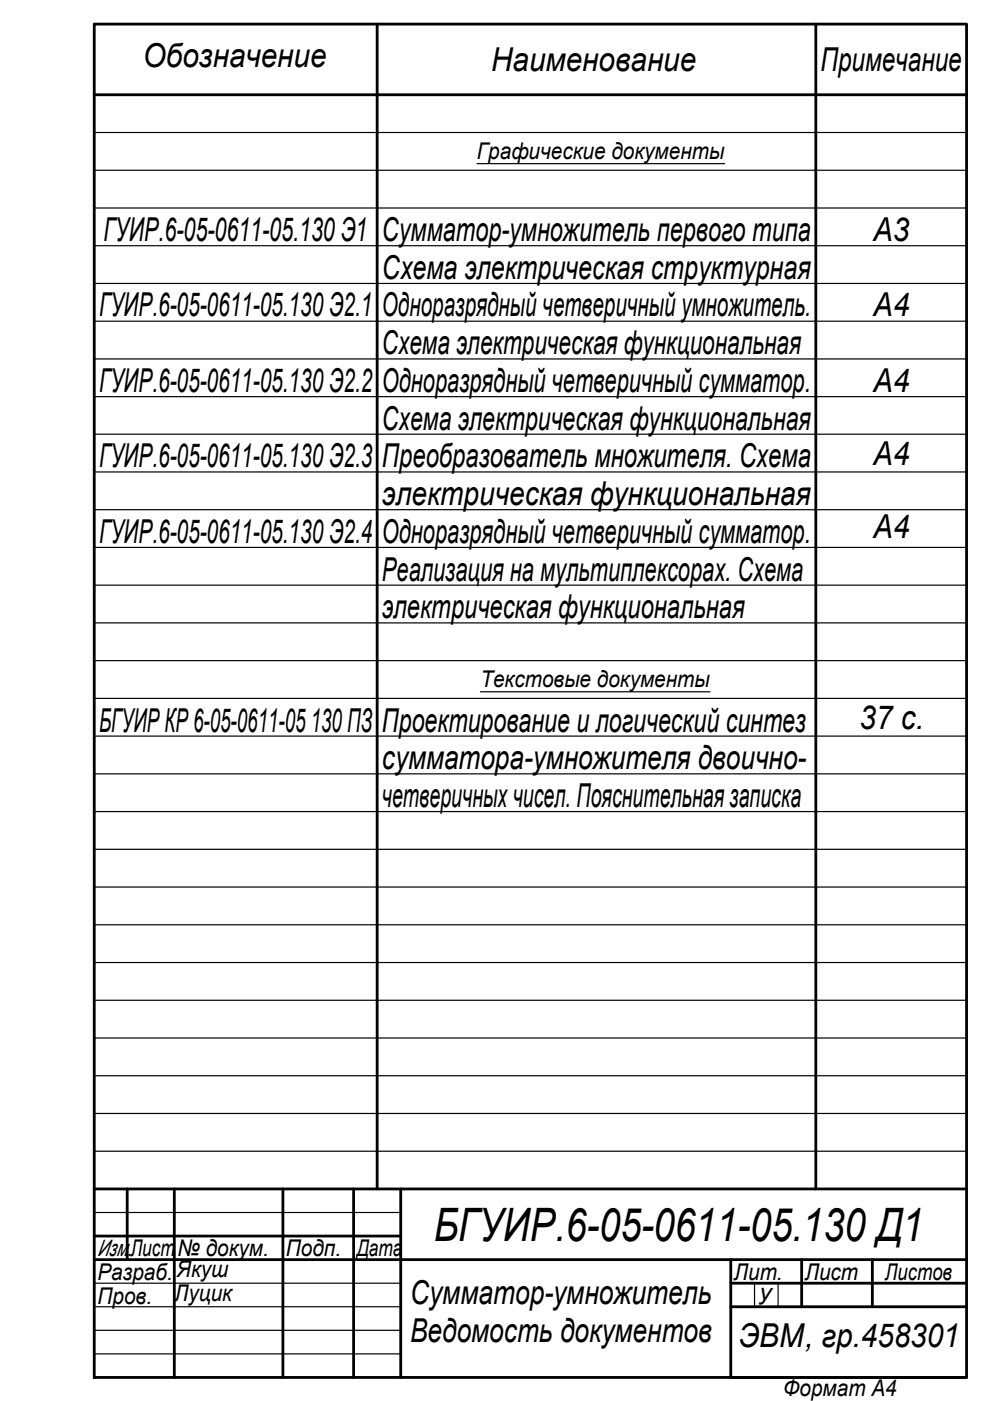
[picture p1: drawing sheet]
<svg xmlns="http://www.w3.org/2000/svg" width="210mm" height="297mm" viewBox="0 0 210 297" stroke-linecap="round" stroke-linejoin="round" font-family="sans-serif">
<defs><g id="words">
<text font-size="9.8" x="91.9" y="263">БГУИР.6-05-0611-05.130 Д1</text>
<g font-size="7">
<text x="30.3" y="14.2">Обозначение</text>
<text x="104.1" y="15.1">Наименование</text>
<text x="173.9" y="15.1">Примечание</text>
<text x="22" y="51.1">ГУИР.6-05-0611-05.130 Э1</text>
<text x="81" y="51.1">Сумматор-умножитель первого типа</text>
<text x="185.1" y="51">А3</text>
<text x="81" y="59.1">Схема электрическая структурная</text>
<text x="21" y="67.1">ГУИР.6-05-0611-05.130 Э2.1</text>
<text x="81" y="67.1">Одноразрядный четверичный умножитель.</text>
<text x="185.2" y="67.1">А4</text>
<text x="81" y="75.1">Схема электрическая функциональная</text>
<text x="21" y="83.1">ГУИР.6-05-0611-05.130 Э2.2</text>
<text x="81" y="83.1">Одноразрядный четверичный сумматор.</text>
<text x="185.2" y="83.1">А4</text>
<text x="81" y="91.1">Схема электрическая функциональная</text>
<text x="21" y="99.1">ГУИР.6-05-0611-05.130 Э2.3</text>
<text x="81" y="99.1">Преобразователь множителя. Схема</text>
<text x="185.2" y="98.6">А4</text>
<text x="81" y="107.1">электрическая функциональная</text>
<text x="21" y="115.1">ГУИР.6-05-0611-05.130 Э2.4</text>
<text x="81" y="115.1">Одноразрядный четверичный сумматор.</text>
<text x="185.2" y="114.1">А4</text>
<text x="81" y="123.1">Реализация на мультиплексорах. Схема</text>
<text x="81" y="131.1">электрическая функциональная</text>
<text x="21" y="155.1">БГУИР КР 6-05-0611-05 130 ПЗ</text>
<text x="81" y="155.1">Проектирование и логический синтез</text>
<text x="182.2" y="154.5">37 с.</text>
<text x="81" y="163.1">сумматора-умножителя двоично-</text>
<text x="81" y="171.1">четверичных чисел. Пояснительная записка</text>
<text x="87" y="276.5">Сумматор-умножитель</text>
<text x="87" y="284.6">Ведомость документов</text>
<text x="156.6" y="285.7">ЭВМ, гр.458301</text>
</g>
<g font-size="4.9">
<text x="101.1" y="33.6">Графические документы</text>
<text x="101.9" y="145.7">Текстовые документы</text>
<text x="20.7" y="266.3">Изм.</text>
<text x="27.6" y="266.3">Лист</text>
<text x="37.6" y="266.3">№ докум.</text>
<text x="60.6" y="266.3">Подп.</text>
<text x="75.6" y="266.3">Дата</text>
<text x="20.7" y="271.3">Разраб.</text>
<text x="37" y="275.8">Луцик</text>
<text x="37.5" y="270.8">Якуш</text>
<text x="155.6" y="271.3">Лит.</text>
<text x="161" y="275.5" transform="rotate(1 161 275.5)">у</text>
<text x="170.6" y="271.3">Лист</text>
<text x="187.6" y="271.3">Листов</text>
<text x="20.7" y="276.4">Пров.</text>
<text x="166" y="296">Формат А4</text>
</g>
</g></defs>
<!-- layer: 0 -->
<g fill="none" stroke="#000" stroke-width=".59">
<path d="M20 5.1h184.9v286.9h-184.9zM80 5.1v247M173 5.1v247M20 20.1h184.9M20 252.1h184.9M27 252.1v15M37 252.1v39.9M60 252.1v39.9M75 252.1v39.9M85 252.1v39.9M20 267.1h184.9M20 262.1h65"/>
<path d="M154.9 267.1v24.9h50M154.9 272.1h50M154.9 277.1h50M170 267.1v10M185 267.1v10"/>
</g>
<g fill="none" stroke="#000" stroke-width=".25">
<path d="M110 5.1h-90v15M173 5.1h10M20 28.1h184.9M20 36.1h184.9M101.1 34.7h52.5M20 44.1h184.9M20 52.1h184.9M20 60.1h184.9M20 68.1h184.9M20 76.1h184.9M20 84.1h184.9M20 92.1h184.9"/>
<path d="M20 100.1h184.9M20 108.1h184.9M20 116.1h184.9M20 124.1h184.9M20 132.1h184.9M20 140.1h184.9M20 148.1h184.9M20 156.1h184.9M101.9 146.7h48.6M20 164.1h184.9M20 172.1h184.9M20 180.1h184.9"/>
<path d="M20 188.1h184.9M20 196.1h184.9M20 204.1h184.9M20 212.1h184.9M20 220.1h184.9M20 228.1h184.9M20 236.1h184.9M20 257.1h65M20 244.1h184.9M20 262.1h65M20 267.1h65M20 277.1h65"/>
<path d="M20 272.1h65M154.9 267.1v5M160 272.1v5M165 272.1v5M20 282.1h65M20 287h65M20 292h184.9"/>
</g>
<use href="#words"/>
</svg>
